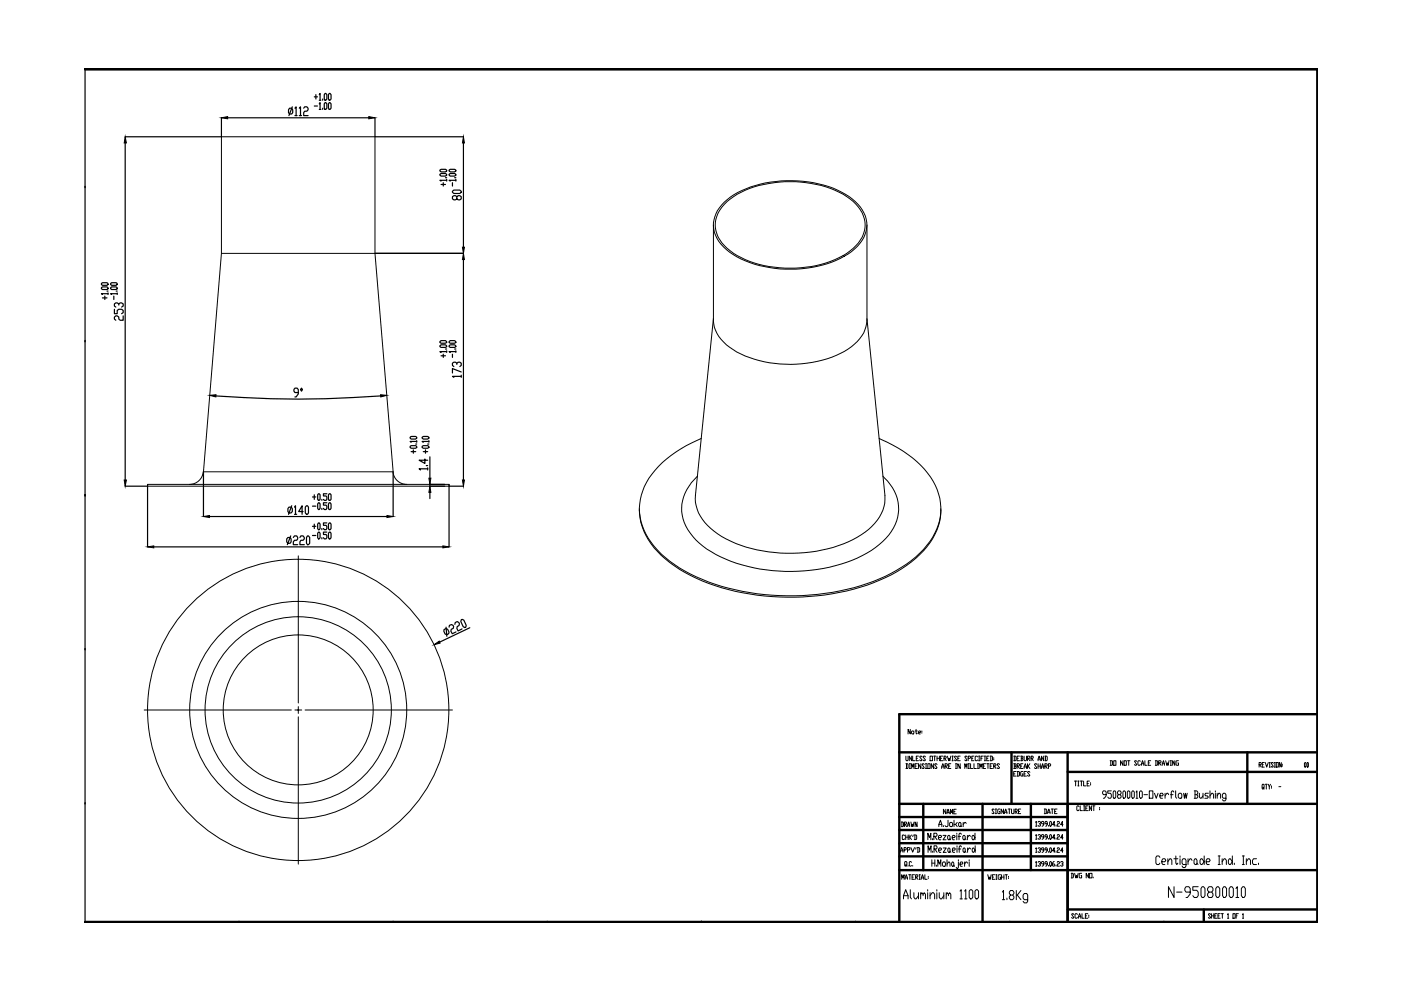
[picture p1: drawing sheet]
<svg xmlns="http://www.w3.org/2000/svg" width="297mm" height="210mm" viewBox="0 0 297 210" stroke-linecap="round" stroke-linejoin="round" font-family="sans-serif">
<!-- layer: 0 -->
<g fill="none" stroke="#000" stroke-width=".21">
<path d="M46.9 29h32.6v24.7l3.9 46.3h-40.3l3.8-46.3zM46.9 53.7h32.6M151.3 47.7v20.2a7.5 7.5 0 0 0 4.1 6.2 24.4 24.4 0 0 0 17.9 2.5 14.8 14.8 0 0 0 9.5-5.4l.3-.6 .5-1.3 .2-1.4v-20.2M153.5 42.9a20.2 20.2 0 0 1 13.3-4.6 22.1 22.1 0 0 1 13.9 3.9 6.4 6.4 0 0 1 2.4 8.2 13.5 13.5 0 0 1-8.8 5.8 25.2 25.2 0 0 1-18.9-2.2 7.6 7.6 0 0 1-4.1-6.7l.3-1.3a6.6 6.6 0 0 1 1.9-3.1zM153.6 43.3a17.4 17.4 0 0 1 10.6-4.6 23.9 23.9 0 0 1 15.3 3 7.3 7.3 0 0 1 3.9 6.6 8.3 8.3 0 0 1-4.6 5.9 25 25 0 0 1-22.5 0 8.3 8.3 0 0 1-4.6-5.9 6.4 6.4 0 0 1 1.9-5zM151.3 67.6l-3.9 37.4a8.5 8.5 0 0 0 4 7.6 26.3 26.3 0 0 0 15.4 4.7 26.7 26.7 0 0 0 17.4-5.1 8.7 8.7 0 0 0 3.4-7.2l-3.8-37.4M148.7 93a23.7 23.7 0 0 0-11.6 9.3 11.8 11.8 0 0 0 2.3 14.4 32.2 32.2 0 0 0 16.6 8.4 51.8 51.8 0 0 0 31.7-2.9 23.1 23.1 0 0 0 10-8.3 11.8 11.8 0 0 0-1.7-14.4 26.9 26.9 0 0 0-9.6-6.5M31.3 102.7h63.9v.4h-63.9zM43.1 100a2.9 2.9 0 0 1-2.9 2.7M63.2 117.9v31.2M83.3 100a2.9 2.9 0 0 0 2.9 2.7M135.6 107.9a13.5 13.5 0 0 0 5.5 10.6 36.3 36.3 0 0 0 17.9 7.4 49.9 49.9 0 0 0 30-4 20.3 20.3 0 0 0 9.6-9.5 10.5 10.5 0 0 0 .9-4.5"/>
<path d="M147.9 101a8.9 8.9 0 0 0-2.8 9.8 13.8 13.8 0 0 0 6.7 6.8 36.3 36.3 0 0 0 31 .2 13.3 13.3 0 0 0 7.5-8.2 9 9 0 0 0-3.1-8.6M30.6 150.5h31.2M62.5 150.5h1.5M63.2 149.8v1.5M63.2 152v31.2M64.7 150.5h31.2M193 154.6v1l-.5-1v1M193.4 155l.4 .2-.2 .4-.3-.2zM194 155h.5M194.2 154.6v.8l.2 .2 .1-.2M194.7 155.3h.4v-.3l-.4 .2 .2 .4h.2M195.5 155v.2"/>
<path d="M195.5 155.3v.1M191.1 174.3h.3l.2 .2v.6l-.2 .2h-.3M191.2 174.3v1M191.8 174.8h.3l.1-.2-.1-.3h-.3v1M191.8 177.2l-.2-.2h-.2l-.1 .2 .1 .8 .4-.2M191.9 174.8l.3 .5M192 177v1M192 177.5h.5M192.1 160.3l.1 1 .3-.2v-.8M192.1 161.9h.3l.1 .2v.7l-.1 .1h-.3M192.2 161.9v1M192.4 175.3l.3-1 .2 1"/>
<path d="M192.4 174.9h.5M192.5 177v1M192.7 177v1M192.8 161.9h.2M192.8 162.9h.2M192.9 177.5l.4 .5M192.9 161.9v1M193.1 174.3l.2 1 .2-.5v.5l.3-1M193.1 179.7l.4 1 .4-1M193.3 177l-.6 .5M193.3 160.3v1l-.5-1v1M193.3 162.9v-1l.2 .7 .3-.7v1"/>
<path d="M193.5 160.3v1h.5M193.6 177l-.1 .4M193.8 177h.4l.2 .2v.6l-.2 .2h-.4M194 177v1M194 162.4h.3M194.2 179.7l-.1 .3M194.3 160.8h.2M194.4 174.3v1l-.4-1v1M194.5 179.7h.4l.1 .2v.6l-.1 .2h-.4M194.5 161.9h-.5v1h.5M194.6 179.7v1M194.7 160.3h-.4v1h.4"/>
<path d="M195.2 161.9v1l-.5-1v1M195.5 160.5l-.1-.2-.4 .2 .5 .6-.1 .2-.4-.2M196 162.1l-.2-.2-.3 .2 .5 .7-.2 .1-.3-.1M196.2 160.5l-.1-.2-.4 .2 .5 .6-.1 .2-.4-.2M196.2 161.9h.3M196.2 162.9h.3M196.3 161.9v1M196.7 161.9h.5v1h-.5zM196.7 178.1v-1.4l.4 .9 .3-.9v1.4M197.2 160.3h.5v1h-.5zM197.7 177.8v.3M198 161.9v1l-.6-1v1"/>
<path d="M198 160.3h.4M198 177.3h.5l.2-.2-.2-.4h-.5v1.4M198.2 160.3v1M198.2 177.3l.5 .8M198.7 162.1l-.2-.2-.3 .2 .5 .7-.2 .1-.3-.1M198.7 160.8h.5M198.7 160.3v1M199 177.6h.5l.1-.3-.1-.2h-.4l-.1 .2v.5l.1 .3h.4M199.1 175.3v-.5l.3-.9 .3 1.4M199.1 174.8h.6M199.2 160.3v1M199.4 160.8h.2"/>
<path d="M199.6 162.9l.3-1 .3 1M199.6 162.6h.6M199.9 160.3h-.5v1h.5M199.9 177.1h.7l-.7 1h.7M200 179.8h.6l-.6 .9h.6M200 175v.3M200.2 160.8l.4-.1-.1-.4h-.3v1M200.3 160.8l.3 .5M200.4 162.4h.3l.2-.1-.2-.4h-.3v1M200.5 162.4l.4 .5M200.5 171.6v1l-.5-1v1M200.8 172.6l.2-1 .3 1"/>
<path d="M200.8 172.3h.5M200.9 160.3l.2 1 .2-.5 .1 .5 .2-1M201 173.9v1.1l-.2 .3h-.3l-.1-.3M201.1 177.1l.3 .2v.5l-.1 .3-.4-.3v-.5zM201.1 179.8l.3 .2v.5l-.1 .2-.3-.2v-.5zM201.1 162.4h.3M201.4 177.8l.1 .3M201.5 174.4h.3l.2 .2v.4l-.2 .3h-.3l-.2-.3zM201.5 172.6v-1l.3 .7 .2-.7v1M201.6 161.9h-.5v1h.5M201.8 161.3h.3M201.8 160.3h.3"/>
<path d="M201.9 177.6h.5l.1-.3-.1-.2h-.3l-.2 .2v.5l.2 .3h.3M202 160.3v1M202.2 172.1h.3M202.3 173.9v1.4M202.6 161.9h.2M202.6 162.9h.2M202.6 174.8l.3 .5M202.7 161.9v1M202.7 171.6h-.5v1h.5M202.8 160.5l-.1-.2-.3 .2 .4 .6-.1 .2-.3-.2M202.9 176.7v.2M202.9 177.1v1"/>
<path d="M202.9 179.3v.3M202.9 179.8v.9M202.9 174.4l-.3 .4h-.3M203.1 160.8h.2M203.2 177.3h.5M203.4 174.4l.4 .2v.4l-.2 .3-.4-.3v-.4zM203.6 160.3h-.5v1h.5M203.6 161.9v1l-.5-1v1M203.8 175l.1 .3M203.8 176.9l-.1-.2-.4 .2v1.2M203.8 179.6l-.1-.3-.3 .3v1.1M204.2 174.4v.9"/>
<path d="M204.3 177.1l.3 .2v.5l-.1 .3-.4-.3v-.5zM204.3 179.8l.3 .2-.1 .7-.3-.2v-.5zM204.6 162.9v-1l.2 .7 .2-.7v1M204.6 177.8l.2 .3M204.9 174.6l-.3-.2-.4 .4M205 160.5l-.1-.2-.3 .2 .4 .6-.1 .2-.3-.2M205.1 177.1v1M205.1 179.8v.9M205.3 160.8l.5-.1-.1-.4h-.4v1M205.3 161.9h.2M205.3 162.9h.2M205.4 161.9v1"/>
<path d="M205.7 177.3l-.3-.2-.3 .5M205.8 161.9v1h.4M206 160.8h.2M206.2 177.1h.2l.3 .5-.3 .5-.3-.3v-.5zM206.3 179.8l.5 .5-.4 .4-.3-.2v-.5zM206.5 160.3h-.5v1h.5M206.5 161.9v1h.5M206.7 176.7v1.4M206.8 179.3v1.4M207.3 160.5l-.2-.2-.3 .2 .1 .8 .4-.2M207.3 161.9h.2M207.3 162.9h.2"/>
<path d="M207.3 161.9v1M207.5 161.3h.2M207.5 160.3h.2M207.6 160.3v1M207.7 162.9v-1l.3 .7 .2-.7v1M208 160.8h.2M208.5 160.3h-.5v1M208.5 162.4h.2M208.7 161.3h.3M208.7 160.3h.3M208.8 160.3v1M209 161.9h-.5v1h.5"/>
<path d="M209.2 160.8h.3M209.2 161.9h.5M209.5 161.9v1M209.7 160.3h-.5v1h.5M209.9 160.3h.4l.1 .2v.6l-.1 .2h-.4M209.9 162.4h.3M210.1 160.3v1M210.4 161.9h-.5v1h.5M210.7 162.4h.3l.2-.1-.2-.4h-.3v1M210.7 160.7v.1M210.7 161v.1M210.8 171.7l-.1-.2-.4 .2 .5 .7-.1 .1-.4-.1"/>
<path d="M210.8 162.4l.4 .5M211 172.5h.3M211 171.5h.3M211.2 171.5v1M211.9 162.1l-.1-.2-.4 .2 .5 .7-.1 .1-.4-.1M212 171.5h-.3l-.2 .2 .2 .8h.3v-.5h-.1M212.8 171.5v1l-.5-1v1M213 172.5l.2-1 .3 1M213 172.2h.5M213.7 171.5h.5M214 171.5v1M214.5 171.5v.9l.1 .1 .4-.1v-.9"/>
<path d="M214.9 160.3h.4l.1 .2v.6l-.1 .2h-.4M214.9 161.9h.4l.1 .2-.1 .3M214.9 164.1h.3M215.1 162.4h.2l.1 .4-.1 .1h-.4M215.1 160.3v1M215.1 161.9v1M215.2 172h.4l.1-.1-.1-.4h-.4v1M215.3 172l.4 .5M215.4 163.6h-.5v.9h.5M215.6 162.4h.4l.2-.1-.2-.4h-.4v1M215.6 163.6h.4l.2 .1v.7l-.2 .1h-.4M215.6 160.8h.3"/>
<path d="M215.8 162.4l.4 .5M215.8 163.6v.9M215.9 172h.3M216.2 160.3h-.6v1h.6M216.4 160.3h.3l.2 .2-.2 .3M216.4 171.5h-.5v1h.5M216.4 162.4h.2M216.5 160.8h.2l.2 .3-.2 .2h-.3M216.5 160.3v1M216.9 161.9h-.5v1h.5M216.9 163.6h-.4l-.1 .1 .1 .8h.4v-.4h-.2M217.1 160.3l.2 1 .3-.2v-.8"/>
<path d="M217.1 162.9l.3-1 .2 1M217.1 162.6h.5M217.1 164.1h.3M217.6 163.6h-.5v.9h.5M217.8 160.8l.6-.1-.2-.4h-.4v1M217.8 161.9v1M218 160.8l.4 .5M218 162.4l.4 .5M218.4 161.9l-.6 .5M218.4 163.7l-.4-.1-.2 .1 .6 .7-.2 .1-.4-.1M218.6 160.8l.5-.1-.2-.4h-.3v1M218.7 160.8l.4 .5"/>
<path d="M219.6 174.3l.1-.1v1M219.6 177.1l.1-.1v.9M219.6 179.9l.1-.2v1M219.6 175.2h.2M219.6 177.9h.2M219.8 162.1l-.1-.2-.4 .2 .5 .7-.1 .1-.4-.1M220.1 161.3l.2-1 .3 1M220.1 174.3l.4-.1 .1 .3-.3 .2M220.1 177.1l.4-.1 .1 .3-.3 .2M220.1 179.9l.4-.2 .1 .3-.3 .2M220.1 162.4h.5M220.1 161h.5"/>
<path d="M220.1 161.9v1M220.5 174.7l.1 .1-.1 .4-.4-.2M220.5 177.5l.1 .1-.1 .3-.4-.1M220.6 161.9v1M220.8 162.9l.3-1 .2 1M220.8 162.6h.5M221.3 160.3v1l-.5-1v1M221.3 174.7h-.4l-.1-.2 .1-.3 .4 .1v.5l-.4 .4M221.3 177.5h-.4l-.1-.2 .1-.3 .4 .1v.5l-.4 .3M221.4 171.5h.4l.1 .2v.7l-.5 .1M221.5 160.3h.4l.1 .2v.6l-.1 .2h-.4M221.5 162.4h.4l.1-.1-.1-.4h-.4v1"/>
<path d="M221.5 171.5v1M221.7 160.3v1M221.7 162.4l.3 .5M222 174.7h-.3l-.1-.2 .1-.3 .3 .1v.5l-.3 .4M222 177.5h-.3l-.1-.2 .1-.3 .3 .1v.5l-.3 .3M222.1 172.5l.3-1 .2 1M222.1 172.2h.5M222.3 162.4h.3l.2-.1-.2-.4h-.3v1M222.3 175v.2M222.3 177.8v.1M222.7 174.2l.2 .1-.1 .9-.3-.2zM222.7 177l.2 .1-.1 .8-.3-.1z"/>
<path d="M222.7 179.7l.2 .2-.1 .8-.3-.1zM222.9 171.5h.5M223.1 171.5v1M223.6 172h.3M223.6 174.8h-.5l.4-.6v1M223.6 177.6h-.5l.4-.6v.9M223.9 175v.2M223.9 177.8v.1M224.1 171.5h-.5v1h.5M224.2 174.3v-.1l.4 .1-.1 .4h-.3v.1v.4h.4M224.2 177.1v-.1l.4 .1-.1 .4h-.3v.1v.3h.4M224.2 179.9v-.2l.4 .2-.1 .3h-.3v.2v.3h.4"/>
<path d="M225.4 174.8h-.5l.4-.6v1M225.4 177.6h-.5l.4-.6v.9M227.8 165.6h.5M228 165.6v1M228.5 165.6h.3M228.5 166.6h.3M228.6 165.6v1M228.8 171l-.2-.1-.3 .1v.7l.1 .2 .4-.2M229 170.9v1h.5M229 165.6h.5M229.3 165.6v1M229.7 165.6v1h.6"/>
<path d="M229.7 170.9h.3M229.7 171.9h.3M229.9 170.9v1M230.2 171.4h.3M230.5 166.1h.3M230.7 170.9h-.5v1h.5M231 165.6h-.5v1h.5M231.2 165.9v.2M231.2 166.3v.2M231.4 170.9v1l-.4-1v1M231.7 170.9h.5M231.9 170.9v1"/>
<path d="M233.1 171.2v.2M233.1 171.5v.2M234.5 168.5h-.6l-.1-.3 .1-.5h.4l.2 .2v.8l-.4 .5h-.2M235.4 161.3l.5 .1v.7l-.1 .2h-.4M235.5 161.3v1M235.6 167.7h-.7v.5h.6l.1 .3v.5l-.1 .2h-.4l-.2-.2M236.1 161.3h.5v1h-.5zM236.2 167.7h.2l.2 .2v1.1l-.2 .2h-.2l-.2-.2v-1.1zM237.1 168.5l-.2-.3 .2-.5h.4l.2 .2-.2 .6h-.4l-.2 .2 .2 .5h.4l.2-.2-.2-.5M238.1 161.3v1l-.5-1v1M238.3 167.7l.3 .2v1.1l-.2 .2-.3-.2v-1.1zM238.3 161.3h.5v1h-.5z"/>
<path d="M239.1 161.3h.5M239.2 167.7l.4 .2v1.1l-.2 .2-.4-.2v-1.1zM239.3 161.3v1M240.1 167.7l.4 .2v1.1l-.2 .2-.4-.2v-1.1zM240.9 167.9l.1-.2v1.5M240.9 169.2h.4M241 161.4l-.1-.1-.4 .1 .5 .7-.1 .2-.4-.2M241.8 161.4l-.2-.1-.3 .1 .1 .9 .4-.2M241.8 167.7l.4 .2v1.1l-.2 .2-.4-.2v-1.1zM242 162.3l.2-1 .3 1M242 161.9h.5M242.5 168.5h.8"/>
<path d="M242.7 161.3v1h.5M243.5 161.8h.2M243.7 167.7h.7v1.5h-.7zM244 161.3h-.5v1h.5M244.8 168.2l.4 1 .3-1M244.9 161.3l.5 .1v.7l-.1 .2h-.4M245.1 161.3v1M245.7 161.8h.3l.2-.4-.5-.1v1M245.8 161.8l.4 .5M245.9 168.7h.6l.1-.2-.1-.3h-.4l-.2 .3v.5l.2 .2h.4M246.4 162.3l.3-1 .2 1M246.4 161.9h.5"/>
<path d="M247 168.2v1M247.1 161.3l.3 1 .1-.5 .2 .5 .2-1M247.8 168.5l-.2-.3h-.2l-.4 .5M248.1 161.3h.3M248.1 162.3h.3M248.2 168.5h.5M248.2 161.3v1M248.9 167.9l-.2-.2-.4 .2v1.3M249.1 161.3v1l-.5-1v1M249.3 167.7v1.3l.2 .2M249.9 161.3l-.6 .1 .2 .9h.4v-.5h-.2M250 168.2h.4l.2 .3v.5l-.2 .2h-.4l-.2-.2v-.5z"/>
<path d="M251 168.2l.1 1 .2-1 .2 1 .2-1M253.2 167.7h.5l.3 .2-.3 .6M253.4 168.5h.3l.3 .5-.3 .2h-.5M253.4 167.7v1.5M254.3 168.2v.8l.2 .2h.2l.4-.5M255.1 168.2v1M256.2 168.2h-.6l-.2 .3 .2 .2h.4l.2 .3-.2 .2h-.6M256.5 168.7l.4-.5h.2l.2 .3v.7M256.5 167.7v1.5M257.7 167.7v.2M257.7 168.2v1M258.1 168.7l.3-.5h.2l.2 .3v.7"/>
<path d="M258.1 168.2v1M259.9 169.2h-.5l-.2-.2v-.5l.2-.3h.3l.2 .3v1l-.2 .3h-.3l-.2-.3M267 162.1l.4-.1-.1-.3h-.3v.9M267.1 162.1l.3 .5M267.6 162.1h.2M267.8 167l.1 .1-.2 .2-.1-.8 .1-.2h.2l.1 1M268.1 161.7h-.5v.9h.5M268.2 166.3h.5M268.3 161.7l.3 .9 .3-.9M268.5 166.3v1M268.9 166.3l.2 1M269.1 162.6h.2"/>
<path d="M269.1 161.7h.2M269.2 161.7v.9M269.4 166.3l-.3 .5M269.6 166.6v.2M269.6 167v.1M270 161.8l-.1-.1h-.3l-.1 .1 .5 .7-.1 .1h-.3l-.1-.1M270.2 162.6h.2M270.2 161.7h.2M270.3 161.7v.9M270.6 161.7h.4v.9h-.4zM271.1 166.8h.5M271.7 161.7v.9l-.5-.9v.9"/>
<path d="M271.9 162v.1M271.9 162.3v.2M276.7 161.7l.2 .1-.1 .8-.2-.1zM277.2 161.7l.2 .1-.1 .8-.2-.1zM190.9 180.7l.3-1 .2 1M190.9 180.4h.5M191.2 186.4v-.9l.2 .6 .3-.6v.9M191.6 190.6v-.7l.4-1.3 .5 1.3v.7M191.6 189.9h.9M191.7 180.2h.3l.2-.2-.2-.3h-.3v1M191.9 186.4l.3-.9 .2 .9M191.9 186.1h.5"/>
<path d="M192 183.3l.2 .2-.3 .1v-.9l.4 .1-.1 .7 .1 .1M192.4 180.2h.4l.1-.2-.1-.3h-.4v1M192.5 183.5v.1M192.7 185.5h.4M192.9 185.5v.9M193 188.6v1.6l.3 .4M193.3 182.8l-.2-.1-.3 .1v.7l.1 .1 .4-.1M193.4 186h.2M193.5 183.5v.1M193.8 189.3v.9l.2 .4h.2l.5-.7M193.9 185.5h-.5v.9h.5M194.1 186h.4l.1-.2-.1-.3h-.4v.9"/>
<path d="M194.2 186l.4 .4M194.7 189.3v1.3M194.9 185.5h.2M194.9 186.4h.2M195 185.5v.9M195.2 189.6l.3-.3 .2 .3v.3M195.2 189.3v1.3M195.3 186.4l.3-.9 .2 .9M195.3 186.1h.5M195.7 189.6l.3-.3 .2 .3v1M196.1 185.5v.9h.5M196.7 188.6v.3"/>
<path d="M196.7 189.3v1.3M196.8 180.7v-1.4l.3 1 .3-1v1.4M196.8 185.8v.2M196.8 186.1v.2M197.2 189.9l.5-.6h.2l.3 .3v1M197.2 189.3v1.3M197.6 182.3v1.4M197.6 183h.6M197.7 180.5v.2M198 180h.5l.2-.2-.2-.5h-.5v1.4M198.2 182.3v1.4M198.2 180l.5 .7"/>
<path d="M198.5 183.4v.3M198.6 188.6v.3M198.6 189.3v1.3M198.8 183.7v-1.4l.4 .9 .3-.9v1.4M199 180.3h.5l.1-.3-.1-.2h-.3l-.2 .2v.5l.2 .2h.3M199.1 189.3v.9l.3 .4h.2l.5-.7M200 182.8h.3l.1 .2-.1 .7h-.3l-.2-.3zM200.1 189.3v1.3M200.6 189.6l.2-.3 .3 .3v.3M200.6 189.3v1.3M200.8 183.2l.5-.4 .1 .2v.7M200.8 182.3v1.4"/>
<path d="M201.1 189.6l.2-.3 .3 .3v1M201.4 180.5l.2 .2M201.9 180.3h.5l.2-.3-.2-.2h-.3l-.2 .2 .2 .7h.3M201.9 182.8l.3 .2-.1 .7-.3-.3zM202.2 183.4l.2 .3M203.2 182.8v1.1l-.2 .3-.3-.3M203.2 180h.5M203.2 182.3v.2M203.5 183.2h.5l.2-.2-.2-.2h-.3l-.2 .2 .2 .7h.3M203.5 188.9l.3-.3v2M203.5 190.6h.5M204.5 188.9l.3-.3v2"/>
<path d="M204.5 182.8v.9M204.5 190.6h.5M204.6 180.5l.2 .2M205.1 183l-.3-.2-.3 .4M205.5 182.3v.2M205.5 182.8v.9M205.7 188.6h.3l.2 .3v1.3l-.2 .4h-.3l-.2-.4v-1.3zM205.8 180l-.3-.2-.4 .5M207 188.6h.2l.3 .3v1.3l-.3 .4h-.2l-.3-.4v-1.3zM209.4 185.5l.3 .9 .1-.4 .1 .4 .2-.9M210.4 186h.3M210.9 185.5h-.5v.9h.5"/>
<path d="M211.2 185.5h.2M211.2 186.4h.2M211.2 185.5v.9M212.1 185.5h-.3l-.2 .1 .2 .8h.3v-.4h-.1M212.3 186h.6M212.3 185.5v.9M212.5 189.1l.3-.3v2M212.5 190.8h.5M212.9 185.5v.9M213.1 185.5h.5M213.4 185.5v.9M213.5 190.4v.4"/>
<path d="M213.8 185.8v.2M213.8 186.1v.2M214.2 189.8l-.2-.4v-.3l.2-.3h.5l.3 .3v.3l-.3 .4h-.5l-.2 .3v.3l.2 .4h.5l.3-.4v-.3l-.3-.3M215.5 188.8v2M215.7 189.8l.8 1M216.5 188.8l-.8 1h-.2M217.9 190.8h-.7l-.3-.4v-.6l.3-.4h.5l.2 .4v1.3l-.2 .3h-.5l-.3-.3M219.6 182.8l.1-.1v.9M219.6 180.7h.2M219.6 183.6h.2M220.1 182.8l.4-.1 .1 .3-.3 .2M220.5 180.2l.1 .2-.1 .3-.4-.1"/>
<path d="M220.5 183.2l.1 .1-.1 .3-.4-.1M221.3 180.2h-.4l-.1-.2 .1-.3 .4 .2v.5l-.4 .3M221.3 183.2h-.4l-.1-.2 .1-.3 .4 .1v.5l-.4 .3M222 180.2h-.3l-.1-.2 .1-.3 .3 .2v.5l-.3 .3M222 183.2h-.3l-.1-.2 .1-.3 .3 .1v.5l-.3 .3M222.3 180.6v.1M222.3 183.5v.1M222.7 182.7l.2 .1-.1 .8-.3-.1zM223.5 182.7l-.4 .3v.5l.4 .1 .1-.1-.1-.3h-.4M223.6 180.4h-.5l.4-.7v1M223.9 180.6v.1M223.9 183.5v.1"/>
<path d="M224.2 182.8v-.1l.4 .1-.1 .4h-.3v.1v.3h.4M224.9 182.8l.4-.1 .1 .3-.3 .2M225.3 183.2l.1 .1-.1 .3-.4-.1M225.4 180.4h-.5l.4-.7v1M227.1 185.2h.4l.1 .1v.7l-.1 .1h-.4M227.2 185.2v.9M227.7 193.9l-.2-.2-.3 .2 .5 .6-.2 .2-.3-.2M227.8 185.2l.3 .9 .1-.5 .1 .5 .3-.9M228.4 193.9l-.1-.2-.4 .2 .1 .8 .4-.2M228.6 194.7l.3-1 .3 1M228.6 194.4h.6M229.3 185.2h-.4l-.1 .1 .1 .8h.4v-.5h-.1"/>
<path d="M229.4 193.7v1h.5M230.1 194.2h.3M230.6 193.7h-.5v1h.5M230.8 185.2v.9l-.5-.9v.9M230.8 194v.2M230.8 194.4v.1M231 185.2h.5v.9h-.5zM231.8 186v.1M245.9 181.8l-.2-.3h-.4l-.2 .3v1.2l.2 .3h.4l.2-.3M246.3 182.7h.7l.2-.3-.2-.3h-.5l-.2 .3v.6l.2 .3h.5M247.6 182.7l.4-.6h.2l.3 .3v.9M247.6 182.1v1.2"/>
<path d="M248.9 182.1h.8M248.9 188v2.3l-1.2-2.3v2.3M249.3 181.5v1.5l.2 .3 .2-.3M249.5 189.1h1.1M250.2 181.5v.3M250.2 182.1v1.2M251.5 183.3h-.7l-.2-.3v-.6l.2-.3h.4l.3 .3v1.2l-.3 .3h-.4l-.2-.3M251.9 182.1v1.2M252.3 189.1h-.8l-.3-.3v-.4l.3-.4h.6l.2 .4v1.1l-.5 .8h-.3M252.7 182.4l-.2-.3h-.2l-.4 .6M253.4 182.1h.2l.2 .3v.6l-.2 .3h-.2l-.2-.3v-.6zM253.8 183l.2 .3"/>
<path d="M254 188h-1.1v.8h.8l.3 .3v.8l-.3 .4h-.5l-.3-.4M254.6 182.1h.2l.5 .6-.5 .6h-.2l-.2-.3v-.6zM254.9 188h.3l.3 .4v1.5l-.3 .4h-.3l-.3-.4v-1.5zM255.3 181.5v1.8M255.7 182.7h.7l.2-.3-.2-.3h-.5l-.2 .3v.6l.2 .3h.5M256.3 189.1l-.3-.3v-.4l.3-.4h.6l.3 .4v.4l-.3 .3h-.6l-.3 .4v.4l.3 .4h.6l.3-.4v-.4l-.3-.4M256.7 193.9l-.2-.2-.3 .2 .5 .6-.2 .2-.3-.2M256.9 194.2h.4M256.9 193.7v1M257.3 193.7v1M257.6 194.2h.2M258 193.7h-.4v1h.4"/>
<path d="M258.1 188h.2l.3 .4v1.5l-.3 .4h-.2l-.3-.4v-1.5zM258.2 194.2h.3M258.3 181.5h.4M258.3 183.3h.4M258.5 181.5v1.8M258.7 193.7h-.5v1h.5M258.9 193.7h.5M259.1 182.7l.4-.6h.3l.2 .3v.9M259.1 182.1v1.2M259.2 193.7v1M259.5 188h.3l.3 .4v1.5l-.3 .4h-.3l-.3-.4v-1.5zM260.3 193.9l.1-.2v1"/>
<path d="M260.3 194.7h.2M260.6 182.1h.3l.4 .6-.4 .6h-.3l-.2-.3v-.6zM260.9 188h.3l.3 .4v1.5l-.3 .4h-.3l-.3-.4v-1.5zM261.3 181.5v1.8M261.4 193.7h.5v1h-.5zM261.7 183v.3M262 188.4l.3-.4v2.3M262 190.3h.6M262.1 194.2h.2M262.6 193.7h-.5v1M263.4 181.5h.4M263.4 183.3h.4"/>
<path d="M263.4 193.9l.2-.2v1M263.4 194.7h.3M263.5 188h.3l.2 .4v1.5l-.2 .4h-.3l-.3-.4v-1.5zM263.6 181.5v1.8M264.2 182.7l.5-.6h.2l.2 .3v.9M264.2 182.1v1.2M266.4 182.1h-.6l-.2 .3v.6l.2 .3h.6M266.8 183v.3"/>
<circle cx="63.2" cy="150.5" r="31.9"/>
<circle cx="63.2" cy="150.5" r="23"/>
<circle cx="63.2" cy="150.5" r="15.9"/>
<circle cx="63.2" cy="150.5" r="19.8"/>
</g>
<g fill="none" stroke="#000" stroke-width=".51">
<path d="M190.7 159.5h88.7M214.5 159.5v10.9M226.4 159.5v36.1M264.5 159.5v10.9M279.4 151.4h-88.7v44.1M190.7 170.4h88.7M190.7 178.8h35.7M190.7 176h35.7M190.7 173.2h35.7M195.7 170.4v14.1M208.3 170.4v25.1M218.6 170.4v14.1"/>
<path d="M226.4 163.7h53M190.7 184.5h88.7M190.7 181.6h35.7M226.4 192.8h53M255.2 192.8v2.8"/>
</g>
<path d="M18 14.6h261.4v181h-261.4" fill="none" stroke="#000" stroke-width=".72"/>
<g fill="#000">
<circle cx="50.7" cy="14.6" r=".17"/>
<circle cx="83.4" cy="14.6" r=".17"/>
<circle cx="116" cy="14.6" r=".17"/>
<circle cx="148.7" cy="14.6" r=".17"/>
<circle cx="181.4" cy="14.6" r=".17"/>
<circle cx="214.1" cy="14.6" r=".17"/>
<circle cx="246.8" cy="14.6" r=".17"/>
<circle cx="18" cy="39.8" r=".17"/>
<circle cx="279.4" cy="39.8" r=".17"/>
<circle cx="18" cy="72.4" r=".17"/>
<circle cx="279.4" cy="72.4" r=".17"/>
<circle cx="18" cy="105.1" r=".17"/>
<circle cx="279.4" cy="105.1" r=".17"/>
<circle cx="18" cy="137.8" r=".17"/>
<circle cx="279.4" cy="137.8" r=".17"/>
<circle cx="18" cy="170.4" r=".17"/>
<circle cx="279.4" cy="170.4" r=".17"/>
<circle cx="50.7" cy="195.6" r=".17"/>
<circle cx="83.4" cy="195.6" r=".17"/>
<circle cx="116" cy="195.6" r=".17"/>
<circle cx="148.7" cy="195.6" r=".17"/>
<circle cx="181.4" cy="195.6" r=".17"/>
<circle cx="214.1" cy="195.6" r=".17"/>
<circle cx="246.8" cy="195.6" r=".17"/>
</g>
<g fill="none" stroke="#000" stroke-width=".25">
<path d="M18 14.6v181M68.9 19.8l.4 .3v.9l-.2 .3-.4-.3v-.9zM69.8 19.8l.4 .3v.9l-.2 .3-.4-.3v-.9zM26.5 29h20.4M26.5 30.3v71.5M46.9 25v4M48.3 25h29.9M61.4 22.9h.4l.3 .4v.6l-.3 .3h-.4l-.2-.3v-.6zM62 22.6l-.7 1.9M62.5 22.9l.3-.3v1.9M62.5 24.5h.5M63.5 22.9l.2-.3v1.9"/>
<path d="M63.5 24.5h.4M64.4 22.9l.2-.3h.5l.2 .3v.4l-.2 .3h-.5l-.2 .3v.6h.9M66.6 20.5h.7M66.6 22.5h.7M67 20.1v.9M67.7 20.1l.2-.3v1.5M67.7 22l.2-.2v1.4M67.7 21.3h.3M67.7 23.2h.3M68.4 21v.3M68.4 22.9v.3M68.9 21.8l.4 .2v.9l-.2 .3-.4-.3v-.9z"/>
<path d="M69.8 21.8l.4 .2v.9l-.2 .3-.4-.3v-.9zM79.5 25v4M79.5 29h18.8M93.3 37l.2-.2h.9l.3 .3-.3 .2h-.9zM93.3 36.1l.2-.2h.9l.3 .3-.3 .2h-.9zM93.5 39.1h.9M94 38.7v.8M94.4 37.7h.3M94.7 38.2h-1.4l.2 .2M94.7 38v.4M95.2 37l.3-.2h.9l.2 .3-.2 .2h-.9zM95.2 36.1l.3-.2h.9l.2 .3-.2 .2h-.9z"/>
<path d="M95.9 38.7v.8M96.4 37.7h.2M96.6 38.2h-1.4l.3 .2M96.6 38v.4M98.3 30.3v22.1M79.5 53.7h18.8M95.9 40.6l.3-.3h1.3l.3 .3v.2l-.3 .2h-1.3l-.3-.2zM96.9 41.7l.3-.2h.3l.3 .2v.5l-.3 .2h-.3l-.3-.2v-.5l-.3-.2h-.4l-.3 .2v.5l.3 .2h.4l.3-.2M98.3 55v46.8M21.5 61l.2-.2h1l.2 .4-.2 .2h-1zM21.5 60.1l.2-.2h1l.2 .4-.2 .2h-1zM21.7 63.2h1"/>
<path d="M22.2 62.8v.7M22.7 61.7h.2M22.9 62.3h-1.4l.2 .1M22.9 62.1v.3M23.5 61l.2-.2h.9l.2 .4-.2 .2h-.9zM23.5 60.1l.2-.2h.9l.2 .4-.2 .2h-.9zM24.1 62.8v.7M24.3 65.6v.9h.5v-.7l.4-.2h.6l.3 .2v.5l-.3 .2M24.6 61.7h.2M24.8 62.3h-1.3l.2 .1M24.8 62.1v.3M25.2 64.7v-.3l-.6-.2-.3 .2v.5l.3 .2"/>
<path d="M25.2 64.4l.3-.2 .6 .2v.5l-.3 .2M26.1 67v.9h-.6l-.3-.3v-.4l-.4-.2h-.2l-.3 .2v.4l.3 .3M93.3 73.3l.2-.2h.9l.3 .4-.3 .2h-.9zM93.3 72.4l.2-.2h.9l.3 .4-.3 .2h-.9zM93.5 75.4h.9M94 75.1v.7M94.4 74h.3M94.7 74.5h-1.4l.2 .2M94.7 74.4v.3M95.2 73.3l.3-.2h.9l.2 .4-.2 .2h-.9zM95.2 72.4l.3-.2h.9l.2 .4-.2 .2h-.9zM95.9 75.1v.7"/>
<path d="M96.4 74h.2M96.6 74.5h-1.4l.3 .2M96.6 74.4v.3M96.9 77.3v-.3l-.3-.2h-.4l-.3 .2v.5l.3 .2M96.9 77l.3-.2h.3l.3 .2v.5l-.3 .2M97.8 79.8h-1.9l.3 .2M97.8 78.9l-1.9-.8v1M97.8 79.5v.5M45.8 83.9a225.4 225.4 0 0 0 34.9 0M63.2 83.2h-.7l-.2-.3v-.3l.2-.3h.5l.2 .3v.9l-.4 .7h-.3M63.9 82.3l.2 .3-.2 .3-.2-.3zM87 94.7l.2-.2h.9l.2 .4-.2 .1h-.9z"/>
<path d="M87 92.7l.2-.2h.9l.2 .4-.2 .2h-.9zM87.2 95.8h.9M87.6 95.4v.7M88.1 94.1h.2M88.3 93.6h-1.3l.2 .2M88.3 93.4v.4M89.5 94.7l.2-.2h1l.2 .2v.2l-.2 .1h-1l-.2-.1zM89.5 92.7l.2-.2h1l.2 .4-.2 .2h-1zM89.7 95.8h1M90.1 97.3v1l-1.2-.7h1.8M90.2 95.4v.7M90.4 98.7h.3"/>
<path d="M90.7 99.4h-1.8l.3 .3M90.7 99.2v.5M90.7 94.1h.2M90.9 93.6h-1.4l.2 .2M90.9 93.4v.4M91.1 96.9v4.5M26.5 103.1h4.7M31.3 102.8v13.2M32.6 116h61.3M43.1 100.1v9.4M44.4 109.5h37.6M61 114h.5l.2 .3v.6l-.2 .3h-.5l-.2-.3v-.6z"/>
<path d="M61.3 107.5h.4l.3 .3v.7l-.3 .3h-.4l-.3-.3v-.7zM61.6 113.6l-.7 1.9M61.8 107.2l-.6 1.9M62.2 114l.2-.4h.5l.2 .4-.2 .6h-.5l-.2 .3v.6h.9M62.4 107.5l.3-.3v1.9M62.4 109.1h.5M63.6 114l.2-.4h.5l.2 .4v.3l-.2 .3h-.5l-.2 .3v.6h.9M64.3 108.5h-1l.8-1.3v1.9M65 107.2h.2l.2 .3v1.3l-.2 .3h-.2l-.3-.3v-1.3zM65.2 113.6h.2l.3 .4v1.2l-.3 .3h-.2l-.2-.3v-1.2zM66.3 105.4h.7M66.3 107.3h.7"/>
<path d="M66.3 111.6h.7M66.3 113.5h.7M66.6 104.9v1M66.6 111.1v1M67.5 104.7l.4 .2v1l-.2 .2-.3-.2v-1zM67.5 106.6l.4 .2v1l-.2 .2-.3-.2v-1zM67.5 110.9l.4 .2v1l-.2 .2-.3-.2v-1zM67.5 112.8l.4 .3v.9l-.2 .3-.3-.3v-.9zM68.2 105.9v.2M68.2 107.8v.2M68.2 112.1v.2M68.2 114v.3"/>
<path d="M69.3 104.7h-.7v.5h.5l.2 .2v.5l-.2 .2h-.4l-.1-.2M69.3 106.6h-.7v.5h.5l.2 .2v.5l-.2 .2h-.4l-.1-.2M69.3 110.9h-.7v.5h.5l.2 .2v.5l-.2 .2h-.4l-.1-.2M69.3 112.8h-.7v.5h.5l.2 .2v.5l-.2 .3h-.4l-.1-.3M69.8 104.7l.4 .2v1l-.2 .2-.4-.2v-1zM69.8 106.6h.2l.2 .2v1l-.2 .2h-.2l-.2-.2v-1zM69.8 110.9h.2l.2 .2v1l-.2 .2h-.2l-.2-.2v-1zM69.8 112.8h.2l.2 .3v.9l-.2 .3h-.2l-.2-.3v-.9zM83.4 100.1v9.4M91.1 103.1h3.2M91.1 102.7h3.2M91.1 104.4v1.3"/>
<path d="M95.2 102.8v13.2M95.3 103.1h3M94.1 133.5l.5-.2 .3 .1 .3 .6-.1 .4-.4 .2-.3-.2-.3-.5zM94.6 133l.1 1.9M95.2 133l.1-.4 .4-.2 .4 .2 .1 .2-.1 .4-.4 .2-.1 .4 .3 .6 .8-.4M96.4 132.4l.1-.4 .4-.2 .5 .4-.1 .4-.4 .2v.4l.2 .6 .9-.4M97.8 131.4l.2-.1 .3 .2 .5 1.1v.4l-.2 .1-.4-.2-.5-1.1zM99.6 133.1l-6.4 3M63.2 150.5h.1M63.2 150.5v.1"/>
</g>
<g fill="#000" stroke="#000" stroke-width=".21">
<path d="M26.5 29l.3 1.3h-.5zM46.9 25l1.4-.3v.5zM78.2 24.7l1.3 .3-1.3 .2zM98.3 29l.2 1.3h-.5zM98 52.4h.5l-.2 1.3zM98.3 53.7l.2 1.3h-.5zM44.5 83.8l1.3-.1v.5zM80.7 83.7l1.3 .1-1.3 .4zM26.3 101.8h.5l-.3 1.3zM31.3 116l1.3-.3v.5zM43.1 109.5l1.3-.2v.4zM82 109.3l1.4 .2-1.4 .2z"/>
<path d="M91.1 103.1l.3 1.3h-.5zM90.9 101.4h.5l-.3 1.3zM93.9 115.7l1.3 .3-1.3 .2zM98 101.8h.5l-.2 1.3zM92 136.7l1.1-.8 .2 .5z"/>
</g>
</svg>
